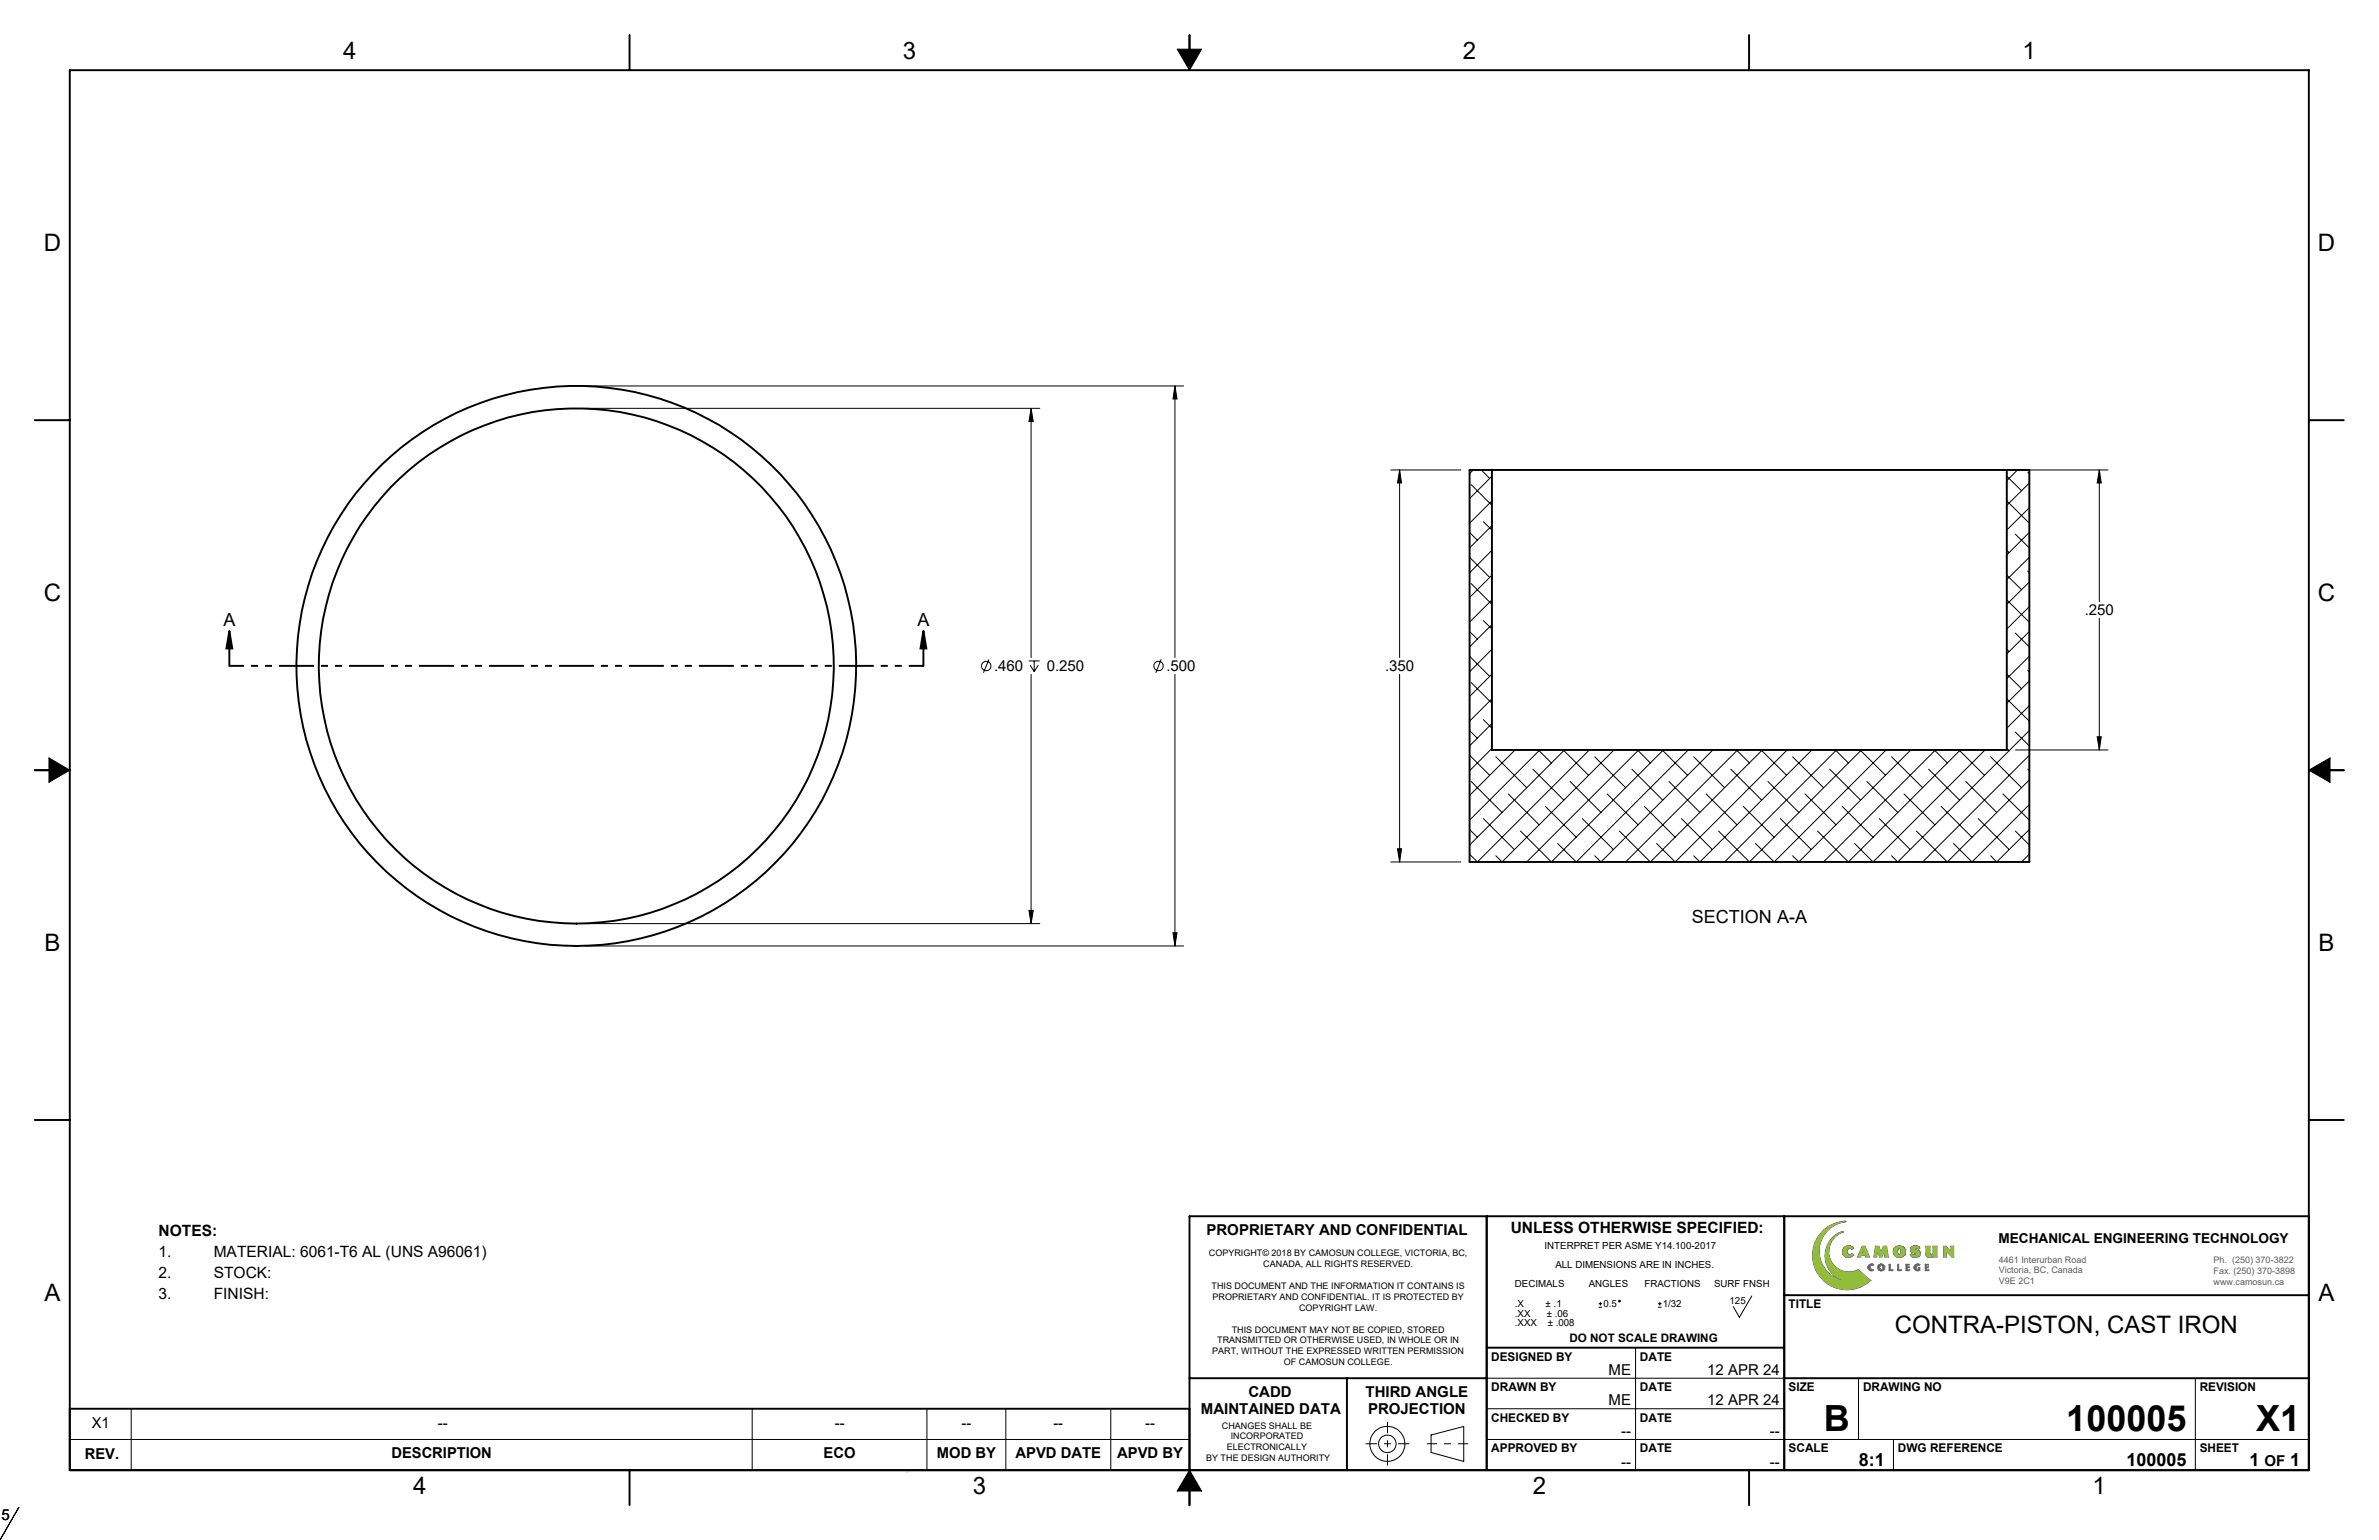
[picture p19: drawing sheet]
<svg xmlns="http://www.w3.org/2000/svg" width="432mm" height="279mm" viewBox="0 0 432 279" stroke-linecap="round" stroke-linejoin="round" font-family="sans-serif">
<defs><g id="words">
<g font-size="6.5">
<text x="331" y="259.7">B</text>
<text x="375" y="259.7">100005</text>
<text x="409.5" y="259.7">X1</text>
</g>
<g font-size="4.4">
<text x="62.3" y="10.6">4</text>
<text x="163.9" y="10.6">3</text>
<text x="265.5" y="10.6">2</text>
<text x="367.1" y="10.6">1</text>
<text x="8" y="45.5">D</text>
<text x="420.7" y="45.5">D</text>
<text x="8" y="109">C</text>
<text x="420.7" y="109">C</text>
<text x="8.1" y="172.5">B</text>
<text x="420.8" y="172.5">B</text>
<text x="8.1" y="236">A</text>
<text x="420.8" y="236">A</text>
<text x="343.9" y="241.9">CONTRA-PISTON, CAST IRON</text>
<text x="75" y="271">4</text>
<text x="176.6" y="271">3</text>
<text x="278.2" y="271">2</text>
<text x="379.8" y="271">1</text>
</g>
<g font-size="3.3">
<text x="40.6" y="113.6">A</text>
<text x="166.5" y="113.6">A</text>
<text x="307.1" y="167.5">SECTION A-A</text>
<text x="337.4" y="266">8:1</text>
<text x="386" y="265.9">100005</text>
<text x="408.3" y="266">1</text>
<text x="415.7" y="266">1</text>
</g>
<g font-size="2.8">
<text x="28.8" y="224.3">NOTES:</text>
<text x="274.2" y="223.7">UNLESS OTHERWISE SPECIFIED:</text>
<text x="28.8" y="228.1">1.</text>
<text x="28.8" y="231.9">2.</text>
<text x="38.8" y="228.1">MATERIAL: 6061-T6 AL (UNS A96061)</text>
<text x="38.8" y="231.9">STOCK:</text>
<text x="28.8" y="235.7">3.</text>
<text x="38.8" y="235.7">FINISH:</text>
</g>
<g font-size="2.7">
<text x="378.4" y="111.6">.250</text>
<text x="180.4" y="121.7">.460</text>
<text x="190" y="121.7">0.250</text>
<text x="211.7" y="121.7">.500</text>
<text x="251.4" y="121.7">.350</text>
<text x="219" y="224">PROPRIETARY AND CONFIDENTIAL</text>
<text x="292" y="249.4">ME</text>
<text x="309.9" y="249.4">12 APR 24</text>
<text x="218" y="256.6">MAINTAINED DATA</text>
<text x="226.6" y="253.4">CADD</text>
<text x="247.9" y="253.4">THIRD ANGLE</text>
<text x="248.3" y="256.6">PROJECTION</text>
<text x="292" y="255">ME</text>
<text x="309.9" y="255">12 APR 24</text>
<text x="16.6" y="259.1">X1</text>
<text x="79.5" y="259.1">--</text>
<text x="151.5" y="259">--</text>
<text x="174.5" y="259">--</text>
<text x="191.2" y="259">--</text>
<text x="207.9" y="259">--</text>
<text x="294.3" y="260.5">--</text>
<text x="321.2" y="260.5">--</text>
<text x="15.4" y="264.7">REV.</text>
<text x="71.1" y="264.6">DESCRIPTION</text>
<text x="149.5" y="264.6">ECO</text>
<text x="170" y="264.6">MOD BY</text>
<text x="184.3" y="264.6">APVD DATE</text>
<text x="202.8" y="264.6">APVD BY</text>
<text x="294.3" y="266.1">--</text>
<text x="321.2" y="266.1">--</text>
<text x="411" y="266">OF</text>
<text x=".2" y="275.8">5</text>
</g>
<text font-size="2.5" x="362.7" y="225.6">MECHANICAL ENGINEERING TECHNOLOGY</text>
<g font-size="2.2">
<text x="324.6" y="237.3">TITLE</text>
<text x="270.7" y="246.9">DESIGNED BY</text>
<text x="297.7" y="246.9">DATE</text>
<text x="270.7" y="252.4">DRAWN BY</text>
<text x="270.7" y="258">CHECKED BY</text>
<text x="297.7" y="257.9">DATE</text>
<text x="297.7" y="252.4">DATE</text>
<text x="324.6" y="252.4">SIZE</text>
<text x="338.1" y="252.4">DRAWING NO</text>
<text x="399.3" y="252.4">REVISION</text>
<text x="270.7" y="263.5">APPROVED BY</text>
<text x="297.7" y="263.5">DATE</text>
<text x="324.6" y="263.5">SCALE</text>
<text x="344.5" y="263.5">DWG REFERENCE</text>
<text x="399.3" y="263.5">SHEET</text>
</g>
<text font-size="2.1" x="284.9" y="243.4">DO NOT SCALE DRAWING</text>
<g font-size="1.8">
<text x="280.3" y="226.5">INTERPRET PER ASME Y14.100-2017</text>
<text x="275" y="233.6">DECIMALS</text>
<text x="282.3" y="230">ALL DIMENSIONS ARE IN INCHES.</text>
<text x="288.4" y="233.6">ANGLES</text>
<text x="298.5" y="233.6">FRACTIONS</text>
<text x="311.1" y="233.6">SURF FNSH</text>
<text x="275" y="237.1">.X</text>
<text x="275" y="238.9">.XX</text>
<text x="280.5" y="237.1">± .1</text>
<text x="280.7" y="238.9">± .06</text>
<text x="291" y="237.1">0.5</text>
<text x="301.8" y="237.1">1/32</text>
<text x="313.9" y="236.7">125</text>
<text x="275" y="240.6">.XXX</text>
<text x="280.9" y="240.6">± .008</text>
</g>
<g font-size="1.6">
<text x="219.4" y="227.9">COPYRIGHT© 2018 BY CAMOSUN COLLEGE, VICTORIA, BC,</text>
<text x="219.9" y="233.8">THIS DOCUMENT AND THE INFORMATION IT CONTAINS IS</text>
<text x="229.3" y="229.9">CANADA, ALL RIGHTS RESERVED.</text>
<text x="220.1" y="235.8">PROPRIETARY AND CONFIDENTIAL. IT IS PROTECTED BY</text>
<text x="235.8" y="237.8">COPYRIGHT LAW.</text>
<text x="220" y="245.7">PART, WITHOUT THE EXPRESSED WRITTEN PERMISSION</text>
<text x="220.9" y="243.7">TRANSMITTED OR OTHERWISE USED, IN WHOLE OR IN</text>
<text x="223.6" y="241.8">THIS DOCUMENT MAY NOT BE COPIED, STORED</text>
<text x="233" y="247.7">OF CAMOSUN COLLEGE.</text>
<text x="221.8" y="259.2">CHANGES SHALL BE</text>
<text x="222.7" y="263.1">ELECTRONICALLY</text>
<text x="223.4" y="261.2">INCORPORATED</text>
<text x="218.9" y="265.1">BY THE DESIGN AUTHORITY</text>
</g>
<g font-size="1.6" fill="#5a5a5a">
<text x="362.8" y="233">V9E 2C1</text>
<text x="362.8" y="229.1">4461 Interurban Road</text>
<text x="362.8" y="231">Victoria, BC, Canada</text>
<text x="401.8" y="233.1">www.camosun.ca</text>
<text x="401.8" y="231.1">Fax. (250) 370-3898</text>
<text x="401.8" y="229.2">Ph. (250) 370-3822</text>
</g>
</g></defs>
<g fill="none" stroke="#000" stroke-width=".35">
<path d="M12.7 12.7h406.4v254h-406.4zM114.3 6.4v6.3M215.9 6.4v6.3M317.5 6.4v6.3M6.3 76.2h6.4M419.1 76.2h6.3M270.8 85.3h93.4M270.8 85.3h-4.1v71.1h101.6v-71.1h-4.1M270.8 85.3v50.8h93.4v-50.8M6.3 139.7h6.4M425.4 139.7h-6.3M6.3 203.2h6.4"/>
<path d="M419.1 203.2h6.3M269.8 220.7v46M323.9 220.7v46M323.9 235h95.2M419.1 220.7h-203.2v52.4M12.7 255.6h203.2M215.9 250h53.9M244.5 250v16.7M269.8 244.5h54.1M323.9 250h95.2M114.3 266.7v6.4M317.5 266.7v6.4"/>
<circle cx="104.6" cy="120.8" r="46.7"/>
<circle cx="104.6" cy="120.8" r="50.8"/>
</g>
<g fill="none" stroke="#000" stroke-width=".18">
<path d="M213.7 8.9h4.4l-2.2 3.8zM266.7 96.6l1.4 1.4M267 87.9l3.8 3.8M267.4 85.3l-.7 .6M268.9 85.3l1.5 1.5M269.2 94.7l1.6 1.5M270.8 86.4l-4.1 4.1M270.8 90.9l-4.1 4M270.8 95.4l-4.1 4M270.8 99.8l-4.1 4.1M364.2 99.8l.5 .5M364.2 90.9l4.1 4"/>
<path d="M364.2 86.4l2.7 2.6M365.8 96.9l2.5 2.5M366.2 85.3l-2 1.9M368.1 85.7l.2 .2M368.3 87.6l-4.1 4.1M368.3 92.1l-4.1 4.1M368.3 96.6l-4.1 4.1M266.7 119.1l3.7 3.6M266.7 114.6l1.4 1.4M266.7 101.1l3.7 3.6M267 105.9l3.8 3.7M269.2 112.6l1.6 1.5"/>
<path d="M270.8 104.4l-4.1 4M270.8 108.8l-4.1 4.1M270.8 113.3l-4.1 4.1M270.8 117.8l-4.1 4.1M364.2 117.8l.5 .4M364.2 108.8l4.1 4.1M364.2 104.4l2.7 2.6M365.8 114.9l2.5 2.5M368.1 103.6l.2 .3M368.3 101.1l-4.1 4.1M368.3 105.6l-4.1 4M368.3 110.1l-4.1 4"/>
<path d="M368.3 114.6l-4.1 4M368.3 119.1l-4.1 4M8.9 137.5l3.8 2.2-3.8 2.2zM266.7 137l3.7 3.7M266.7 132.5l1.4 1.4M267 123.8l3.8 3.8M269.2 130.6l1.6 1.5M270.8 122.3l-4.1 4.1M270.8 126.8l-4.1 4M270.8 131.3l-4.1 4M270.8 135.8l-4.1 4M271.5 137.3l5.6 5.6"/>
<path d="M274.7 136.1l.1 .1M275 136.1l-8.3 8.2M278.2 139.6l5.6 5.6M279.2 136.1l2.4 2.3M279.5 136.1l-12.8 12.7M283.7 136.1l4.6 4.6M284 136.1l-17.3 17.2M288.5 136.1l-20.4 20.3-1.4-1.4M289.5 137.3l5.6 5.6M292.7 136.1l.1 .1M292.9 136.1l-20.3 20.3-1.1-1.1M296.2 139.6l5.6 5.6"/>
<path d="M297.2 136.1l2.3 2.3M297.4 136.1l-20.3 20.3M301.7 136.1l4.6 4.6M301.9 136.1l-20.3 20.3-5.6-5.6M306.4 136.1l-20.3 20.3-3.4-3.4M307.4 137.3l5.6 5.6M310.7 136.1l.1 .1M310.9 136.1l-20.3 20.3-1.1-1.1M314.1 139.6l5.7 5.6M315.2 136.1l2.3 2.3M315.4 136.1l-20.3 20.3M319.7 136.1l4.6 4.6"/>
<path d="M319.9 136.1l-20.4 20.3-5.6-5.6M324.4 136.1l-20.3 20.3-3.4-3.4M325.4 137.3l5.6 5.6M328.6 136.1l.2 .1M328.9 136.1l-20.4 20.3-1.1-1.1M332.1 139.6l5.6 5.6M333.1 136.1l2.4 2.3M333.3 136.1l-20.3 20.3M337.6 136.1l4.6 4.6M337.9 136.1l-20.4 20.3-5.6-5.6M342.3 136.1l-20.3 20.3-3.4-3.4M343.3 137.3l5.7 5.6"/>
<path d="M346.6 136.1l.1 .1M346.8 136.1l-20.3 20.3-1.1-1.1M350.1 139.6l5.6 5.6M351.1 136.1l2.3 2.3M351.3 136.1l-20.3 20.3M355.6 136.1l4.6 4.6M355.8 136.1l-20.3 20.3-5.6-5.6M360.3 136.1l-20.3 20.3-3.4-3.4M361.3 137.3l5.6 5.6M364.2 135.8l.5 .4M364.2 126.8l4.1 4M364.2 122.3l2.7 2.7"/>
<path d="M365.8 132.8l2.5 2.5M368.1 139.6l.2 .2M368.1 121.6l.2 .3M368.3 123.5l-4.1 4.1M368.3 128l-4.1 4.1M368.3 132.5l-23.8 23.9-1.2-1.1M368.3 137l-19.3 19.4M419.1 139.7l3.8-2.2v4.4zM266.7 150.5l1.4 1.4M267 141.8l5.6 5.6M269.2 148.5l5.6 5.6M273.8 144l5.6 5.6"/>
<path d="M280.5 146.3l5.6 5.6M285 141.8l5.6 5.6M287.2 148.5l5.6 5.6M291.7 144l5.6 5.6M298.4 146.3l5.7 5.6M302.9 141.8l5.6 5.6M305.2 148.5l5.6 5.6M309.7 144l5.6 5.6M316.4 146.3l5.6 5.6M320.9 141.8l5.6 5.6M323.1 148.5l5.7 5.6M327.6 144l5.6 5.6"/>
<path d="M334.4 146.3l5.6 5.6M338.8 141.8l5.7 5.6M341.1 148.5l5.6 5.6M345.6 144l5.6 5.6M352.3 146.3l5.6 5.6M356.8 141.8l5.6 5.6M359.1 148.5l5.6 5.6M363.5 144l4.8 4.8M365.8 150.8l2.5 2.5M368.3 141.5l-14.9 14.9-5.6-5.6M368.3 146l-10.4 10.4-3.3-3.4M368.3 150.5l-5.9 5.9-1.1-1.1"/>
<path d="M368.3 155l-1.4 1.4M290.2 237.2h.6M290.2 236.5h.6M290.5 236.2v.7M301 237.2h.6M301 236.5h.6M301.3 236.2v.7M318 235.1l-2.3 3.9-1.1-1.9M23.8 255.6v11.1M136.5 255.6v11.1M168.2 255.6v11.1M182.6 255.6v11.1"/>
<path d="M201.6 255.6v11.1M269.8 255.6h54M269.8 250h54M296.9 244.5v22.2M337.3 250v11.2M398.5 250v16.7M12.7 261.2h203.2M215.9 266.7l2.2 3.8h-4.4zM259.8 260.3l5.9-1.5v6.3l-5.9-1.6zM269.8 261.2h149.3M343.7 261.2v5.5"/>
<circle cx="294" cy="236.1" r=".16"/>
<circle cx="251.8" cy="262" r="3.2"/>
<circle cx="251.8" cy="261.9" r="1.58"/>
</g>
<path d="M259 261.9h7.5" fill="none" stroke="#000" stroke-width=".18" stroke-dasharray="15.2 1.3 1.3 1.3" stroke-dashoffset="13.4" stroke-linecap="butt"/>
<path d="M251.8 258v7.9M247.9 261.9h7.9" fill="none" stroke="#000" stroke-width=".18" stroke-dasharray="15.2 1.3 1.3 1.3" stroke-dashoffset="13.2" stroke-linecap="butt"/>
<path d="M165.1 266.7l-.5 .5" fill="none" stroke="#c0c0c0" stroke-width=".18"/>
<path d="M215.9 266.7l-2.2 3.8h4.4zM419.1 139.7l3.8 2.2v-4.4zM213.7 8.9l2.2 3.8 2.2-3.8zM8.9 137.5v4.4l3.8-2.2z" fill-rule="evenodd" fill="#000"/>
<g fill="none" stroke="#808080" stroke-width=".18">
<path d="M334.3 223.5h.1M334.3 223.6h.1M334.3 223.5v.1M334.4 223.6h.1M334.4 223.5h.1M334.4 223.6l-.5 .2a4 4 0 0 0-2 2.9 3.7 3.7 0 0 0 3.2 4.1l1.3-.1M334.4 223.5v.1M334.5 227.6h.1M334.7 221.7h.1M334.8 221.7h.1M334.8 221.6h.1M334.8 221.7a5.4 5.4 0 0 0-4.3 3.5 5.5 5.5 0 0 0 3.4 7l1 .2-1.5-.6a4.8 4.8 0 0 1-1.1-7l.9-.8 1.1-.5"/>
<path d="M334.8 221.6a6.2 6.2 0 0 0-5.6 7.6 6.2 6.2 0 0 0 8.3 4.3l1.2-.6 .8-.6M334.9 221.6h.1M334.9 221.6l-.1 .1M335 226.1h.1M335.2 227h.1M335.2 227.2h.1M335.2 226.9h.1M335.2 227.3h.1M335.3 227.5h.1M335.4 226.6h.1M335.4 227.5h.1M335.4 227.6h.1"/>
<path d="M335.5 227.6h.1M335.5 226.5h.1M335.5 227.6l.3 .1 .4-.3 .2 .3-.2 .2M335.5 226.5h.5M335.5 226.5l-.3 .3v.6l.3 .2M335.7 227.7h.1M335.9 226.1h.1M335.9 227.6h.1M336 226.5h.1M336 228h.1M336 226.2h.1M336.1 228h.1"/>
<path d="M336.1 227.5l-.1 .1M336.1 226.2h.1M336.1 226.2l-.3-.1-.8 .1-.5 .5-.1 .6 .2 .4 .5 .4h.7l.3-.2M336.1 226.2l.3 .3-.3 .2-.1-.2M336.1 227.9h.1M336.2 226.2h.1M336.4 227.7h.1M336.4 230.7h.1M336.5 230.7l.8-.3 2.2 1.9M338 226.1h.5l.8 2h-.7l-.1-.3h-.7l-.1 .3h-.6zM338.2 226.8l.2 .6h-.4zM339.1 230.1h.1"/>
<path d="M339.1 230.2h.1M339.1 230.2l.2 .2M339.1 229.7h.1M339.2 229.6h.1M339.2 230.4h.1M339.3 229.9h.1M339.3 229.5h.1M339.3 230.4h.1M339.3 230h.1M339.3 229.8h.1M339.3 230.1h.1M339.3 230.1l.1 .1"/>
<path d="M339.3 229.8v.3M339.3 229.4h.1M339.4 229.7h.1M339.4 230.2h.1M339.4 230.2v.1M339.4 229.4h.1M339.4 229.4l-.3 .3 .1 .6M339.4 229.7l-.1 .1M339.4 230.3h.1M339.4 229.6v.1M339.5 232.3h.1M339.5 229.6h.1"/>
<path d="M339.5 230.3h.1M339.5 230.3h.4M339.6 230.4h.1M339.6 229.5l-.2 .1M339.6 229.5l.3 .1M339.7 229.5h.1M339.7 230.4h.1M339.8 229.3h.1M339.8 229.3l-.4 .1M339.8 229.3l.2 .1v.2M339.9 229.6h.1M339.9 230.3h.1"/>
<path d="M339.9 230.5h.1M340 230.3v.2h-.1l-.6-.1M340.4 226.1h.6l.4 1.1 .4-1.1h.6l.4 2h-.7l-.1-1.1-.4 1.1h-.5l-.4-1.1-.1 1.1h-.5zM340.9 229.8h.1M340.9 230h.1M340.9 229.7h.1M340.9 230.2h.1M340.9 229.6h.1M340.9 229.7v.4l.2 .3M340.9 229.6v.1M341 230.4h.1M341.1 229.5h.1"/>
<path d="M341.1 230.4l.1 .1M341.1 229.4h.1M341.1 230.2h.1M341.1 229.7h.1M341.2 230.3h.1M341.2 229.7h.1M341.2 230.5h.1M341.2 230.5h.4M341.2 229.7v.5M341.2 230.3l.1 .1M341.2 229.6h.1M341.2 229.6v.1"/>
<path d="M341.3 230.4h.1M341.3 229.6h.1M341.3 230.5h.1M341.3 229.5h.1M341.3 230.4h.2M341.4 230.4h.1M341.4 229.5h.1M341.5 229.5h.1M341.5 230.4h.1M341.5 229.6h.2M341.5 229.4h-.3l-.3 .2M341.5 229.6h-.3"/>
<path d="M341.5 229.4l.4 .2 .1 .3M341.6 229.6h.1M341.6 230.4h.1M341.6 229.4h.1M341.6 230.3h.1M341.6 230.5h.1M341.6 230.3l-.1 .1M341.7 229.6h.1M341.7 229.4h.1M341.7 229.7h.1M341.7 229.6v.1M341.7 230.2h.1"/>
<path d="M341.7 229.7v.5M341.7 230.2l-.1 .1M341.8 230.4h.1M341.8 229.5h.1M341.8 230.4l-.2 .1M341.9 230.3h.1M341.9 229.6h.1M341.9 230.2h.1M341.9 229.7h.1M341.9 230.2l-.1 .2M342 230h.1M342 229.8h.1"/>
<path d="M342 229.9h.1M342 229.9l-.1 .3M342.9 229.4h.2v1h.5v.1h-.7zM343.7 227.5h.1M343.7 226.6v.8l.4 .5 .4 .2 .7-.1M343.7 226.6v.1M344.4 226.8h.1M344.4 229.4h.2v1h.5v.1h-.7zM344.5 227.5h.1M344.5 226.7h.1M344.5 226.7v.8M344.5 227.6h.1"/>
<path d="M344.5 226.5v.2M344.6 227.6h.1M344.6 226.5h.1M344.6 227.6l.2 .1M344.6 226.5h.3M344.6 227.7h.1M344.7 227.7h.1M344.7 226.5h.1M344.8 227.7h.1M344.8 226.5h.1M344.9 226.5h.1M344.9 226.5l.1 .1"/>
<path d="M344.9 227.6h.1M344.9 227.6l-.1 .1M345 226.6h.1M345 226.6l.1 .8-.2 .2M345 226.7h.1M345 227.5h.1M345 227.4h.1M345.3 226.2h.1M345.3 226.2l-.9-.1-.4 .2-.3 .3M345.3 226.2l.5 .6M345.4 226.2h.1M345.5 226.3h.1"/>
<path d="M345.5 226.4h.1M345.6 227.7h.1M345.6 226.4h.1M345.7 227.6h.1M345.7 227.7l-.5 .3M345.7 227.6v.1M345.8 226.7h.1M345.8 226.8v.5l-.1 .3M345.9 229.4h.6v.1h-.4v.3h.4v.2h-.4v.4h.5v.1h-.7zM346.7 227.7l.2 .2M346.7 227.7h.1M346.8 226.7h.1"/>
<path d="M346.8 226.6h.1M346.8 226.6v.3l.2 .2M346.8 226.9h.1M346.8 227.8h.1M346.9 226.4h.1M346.9 227.8h.1M346.9 227.9h.1M346.9 227.1h.1M346.9 226.3h.1M346.9 227.9l.2 .1M347 227.1h.1M347 227.1l.4 .2a.26 .26 0 0 1 .3 0 .26 .26 0 0 1 .1 .3"/>
<path d="M347 227.2h.1M347.1 228l.5 .1 .5-.1M347.1 226.2h.1M347.1 227.6h.1M347.1 226.2l-.3 .4M347.1 227.6l-.1-.1-.3 .2M347.1 227.6l.1 .1M347.2 227.2v.1M347.2 227.7h.2M347.2 227.7h.1M347.3 227.7h.1M347.4 227.7h.1"/>
<path d="M347.4 229.9h.1M347.4 229.9l.1 .2M347.5 227.8h.1M347.5 230.1h.1M347.5 229.8h.1M347.5 230.1l.3 .4h.5h.2v-.5h-.3v.4M347.5 229.8l-.1 .1M347.5 226.6h.1M347.5 226.7h.1M347.5 230.2h.1M347.5 226.6v.1M347.5 226.5h.1"/>
<path d="M347.5 226.7l.7 .2M347.5 226.7l.1 .1M347.5 229.6v.2M347.6 230.3h.1M347.6 229.6h.1M347.6 226.8h.1M347.6 230.4h.1M347.7 227.7h.1M347.7 229.5h.1M347.7 229.9h.1M347.7 230h.1M347.7 230l.1 .3"/>
<path d="M347.7 230.4h.1M347.7 226.4h.1M347.7 229.8h.1M347.7 230.1h.1M347.7 229.4l-.2 .2M347.7 229.4h.1M347.7 230.1v.1M347.7 227.4h.1M347.7 230.5h.1M347.7 229.7h.1M347.7 230.2h.1M347.7 227.7h-.3"/>
<path d="M347.7 229.7v.1M347.8 227.6h.1M347.8 227.4h.1M347.8 229.4h.1M347.8 229.7h.1M347.8 230.3h.1M347.8 227.6l-.1 .1M347.8 229.7l-.1 .3M347.8 227.5h.1M347.8 229.6h.1M347.8 226.4h.1M347.8 229.6v.1"/>
<path d="M347.9 230.3h.1M347.9 230.3v.1M347.9 229.6h.1M347.9 230.4h.1M348 230.4h.1M348 226.5h.1M348 229.5h.1M348.1 226.1l.1 .1M348.1 226.5h.1M348.1 229.5h.1M348.1 230.4h.1M348.1 226.5l-.5-.1-.1 .2"/>
<path d="M348.1 226.5v.1M348.1 226.1h.1M348.1 226.6h.1M348.1 229.3h.1M348.1 226.1h-.8l-.2 .1M348.2 226.2h.1M348.2 226.6h.1M348.2 226.9l.1 .1M348.2 230.4h.1M348.2 230.4h-.1M348.2 226.9h.1M348.2 228h.1"/>
<path d="M348.2 226.2l.3 .2-.3 .2M348.2 227h.1M348.3 226.2h.1M348.3 227h.1M348.3 227l.2 .2-.1 .7M348.3 227.9l-.2 .1M348.4 229.4h.1M348.4 229.4l-.1 .2h-.4M348.4 227.9h-.1M348.4 229.4h-.7M348.5 227.3h.1M348.5 227.6h.1"/>
<path d="M349.4 229.4h.6v.1h-.4v.3h.4v.2h-.4v.4h.5v.1h-.7zM349.6 227.7h.1M349.6 227.7v.1M349.7 228h.1M349.8 228l.3 .1M349.8 228h.1M349.9 228.1h.1M350 228.1h.1M350.1 228.1h.1M350.3 228.1h.1M350.3 227.6h.1M350.3 227.5v-1.4h-.7v1.5l.1 .4"/>
<path d="M350.3 227.5l.1 .1M350.4 227.6h.1M350.4 227.6h.3M350.4 227.7h.1M350.5 227.7h.1M350.5 228.1h.1M350.5 228.1h-.4M350.6 228.1h.1M350.6 228h.1M350.6 228l-.1 .1M350.7 227.7h.1M350.7 228h-.1"/>
<path d="M350.7 227.6h.1M350.8 227.6h.1M350.8 227.6h-.1M350.8 227.5v.1M350.8 227.5h.1M350.8 227.5v-1.4h.8v2h-.8v-.3l-.2 .2M352.8 226.1h.4l.9 .9v-.9h.5v2h-.3l-1-1v1h-.5z"/>
</g>
<g fill="#91be37">
<path d="M349.6 226.1h.7v1.3a.27 .27 0 0 0 .2 .3 .27 .27 0 0 0 .3-.2v-1.4h.8v2h-.8v-.3l-.5 .3h-.3l-.4-.3zM340.4 226.1h.6l.4 1.1 .4-1.1h.6l.4 2h-.7l-.1-1.1-.4 1.1h-.5l-.4-1.1-.1 1.1h-.5zM331 223.1a6.2 6.2 0 0 0-.4 8.9 6.2 6.2 0 0 0 8.9 .3l-2.2-1.9-1.3 .4a3.7 3.7 0 0 1-4-2.9 3.7 3.7 0 0 1 2.4-4.4h-.1a4.6 4.6 0 0 0-3 4.7 4.6 4.6 0 0 0 3.6 4.2 5.4 5.4 0 0 1-4.7-5.4 5.4 5.4 0 0 1 4.7-5.4 1.6 1.6 0 0 0-1.3 .2l-1.1 .4z" fill-rule="evenodd"/>
<path d="M334.7 226.4l-.3 .5v.4l.5 .7 .9 .1 .6-.4-.2-.3-.4 .3-.3-.1-.3-.3v-.5l.2-.3 .4-.1 .3 .3 .3-.2-.3-.3-.9-.1zM338 226.1l-.9 2h.6l.1-.3h.7l.1 .3h.7l-.8-2zM338.2 226.8l.2 .6h-.4zM343.7 227.1a1.07 1.07 0 0 0 2.1 0 1.07 1.07 0 0 0-2.1 0zM344.5 226.6l.1-.1a.61 .61 0 0 1 .4 .9l-.1 .2a.36 .36 0 0 1-.4 0 .36 .36 0 0 1-.1-.4zM346.9 226.3l-.1 .3 .1 .5 .6 .2a.24 .24 0 0 1 .3 .3 .24 .24 0 0 1-.4 .1l-.4-.2-.3 .1 .3 .4 .6 .1h.4l.4-.3 .1-.6-.6-.3a.31 .31 0 0 1-.4-.4l.3-.1 .4 .2 .3-.2-.6-.3h-.6zM352.8 226.1v2h.5v-1l1 1h.3v-2h-.5v.9l-.9-.9z" fill-rule="evenodd"/>
</g>
<path d="M339.2 229.5l-.1 .4 .1 .4 .3 .2h.5v-.2l-.5 .1-.2-.4 .2-.4h.5v-.2l-.3-.1zM340.8 229.9a.6 .6 0 0 0 1.2 0 .6 .6 0 0 0-1.2 0zM341.2 229.6h.4l.1 .4a.36 .36 0 0 1-.5 .3 .36 .36 0 0 1-.1-.5zM342.9 229.4v1.1h.7v-.1h-.5v-1zM345.9 229.4v1.1h.7v-.1h-.5v-.4h.4v-.2h-.4v-.3h.4v-.1zM344.4 229.4v1.1h.7v-.1h-.5v-1zM347.6 229.5l-.2 .4 .1 .4 .4 .2h.6v-.5h-.3v.4h-.1l-.3-.1-.1-.3 .2-.4h.4l.1-.2-.4-.1zM349.4 229.4v1.1h.7v-.1h-.5v-.4h.4v-.2h-.4v-.3h.4v-.1z" fill-rule="evenodd" fill="#5a5a5a"/>
<g fill="none" stroke="#000" stroke-width=".18">
<path d="M106.2 70h108.6M106.2 74.1h82.5M187.1 74.1l.4 2.4h-.7zM187.1 74.1v45.2M213.3 70l.3 2.4h-.7zM213.3 70v49.3M252.4 85.3h12.7M254 85.3l.4 2.3h-.8zM254 85.3v34M365.8 85.3h16.8M381 85.3v23.8M381 85.3l.4 2.3h-.8z"/>
<path d="M179.5 119.6l-1 2.5M186.7 119.9h2M187.7 119.9v1.9M210.7 119.6l-.9 2.5M381 112.2v23.9M187 120.7l.7 1.1M187.1 122.3v45.3M188.5 120.7l-.8 1.1M213.3 122.3v49.3M254 122.3v34.1M365.8 136.1h16.8M380.6 133.7h.8l-.4 2.4z"/>
<path d="M252.4 156.4h12.7M253.6 154h.8l-.4 2.4zM106.2 171.6h108.6M106.2 167.6h82.5M186.8 165.2h.7l-.4 2.4zM212.9 169.2h.7l-.3 2.4zM3.4 273.5l-3.4 5.9-.1-.1"/>
<circle cx="179" cy="120.8" r=".85"/>
<circle cx="210.3" cy="120.9" r=".86"/>
</g>
<path d="M41.6 114.5l.6 3.2h-1.1zM41.6 114.5v6.3M167.6 114.5l.5 3.2h-1zM167.6 114.5v6.3" fill="none" stroke="#000" stroke-width=".35"/>
<path d="M167.6 120.8h-126" fill="none" stroke="#000" stroke-width=".35" stroke-dasharray="6.3 1.3 1.3 1.3 1.3 1.3" stroke-dashoffset="3.7" stroke-linecap="butt"/>
<g fill="#000">
<path d="M213.3 70l.3 2.4h-.7zM212.9 169.2h.7l-.3 2.4zM187.1 74.1l.4 2.4h-.7zM186.8 165.2h.7l-.4 2.4zM254 85.3l.4 2.3h-.8zM253.6 154h.8l-.4 2.4zM381 85.3l.4 2.3h-.8zM380.6 133.7h.8l-.4 2.4z"/>
<path d="M167.6 114.5l.5 3.2h-1zM41.6 114.5l.6 3.2h-1.1z"/>
</g>
<use href="#words"/>
</svg>
